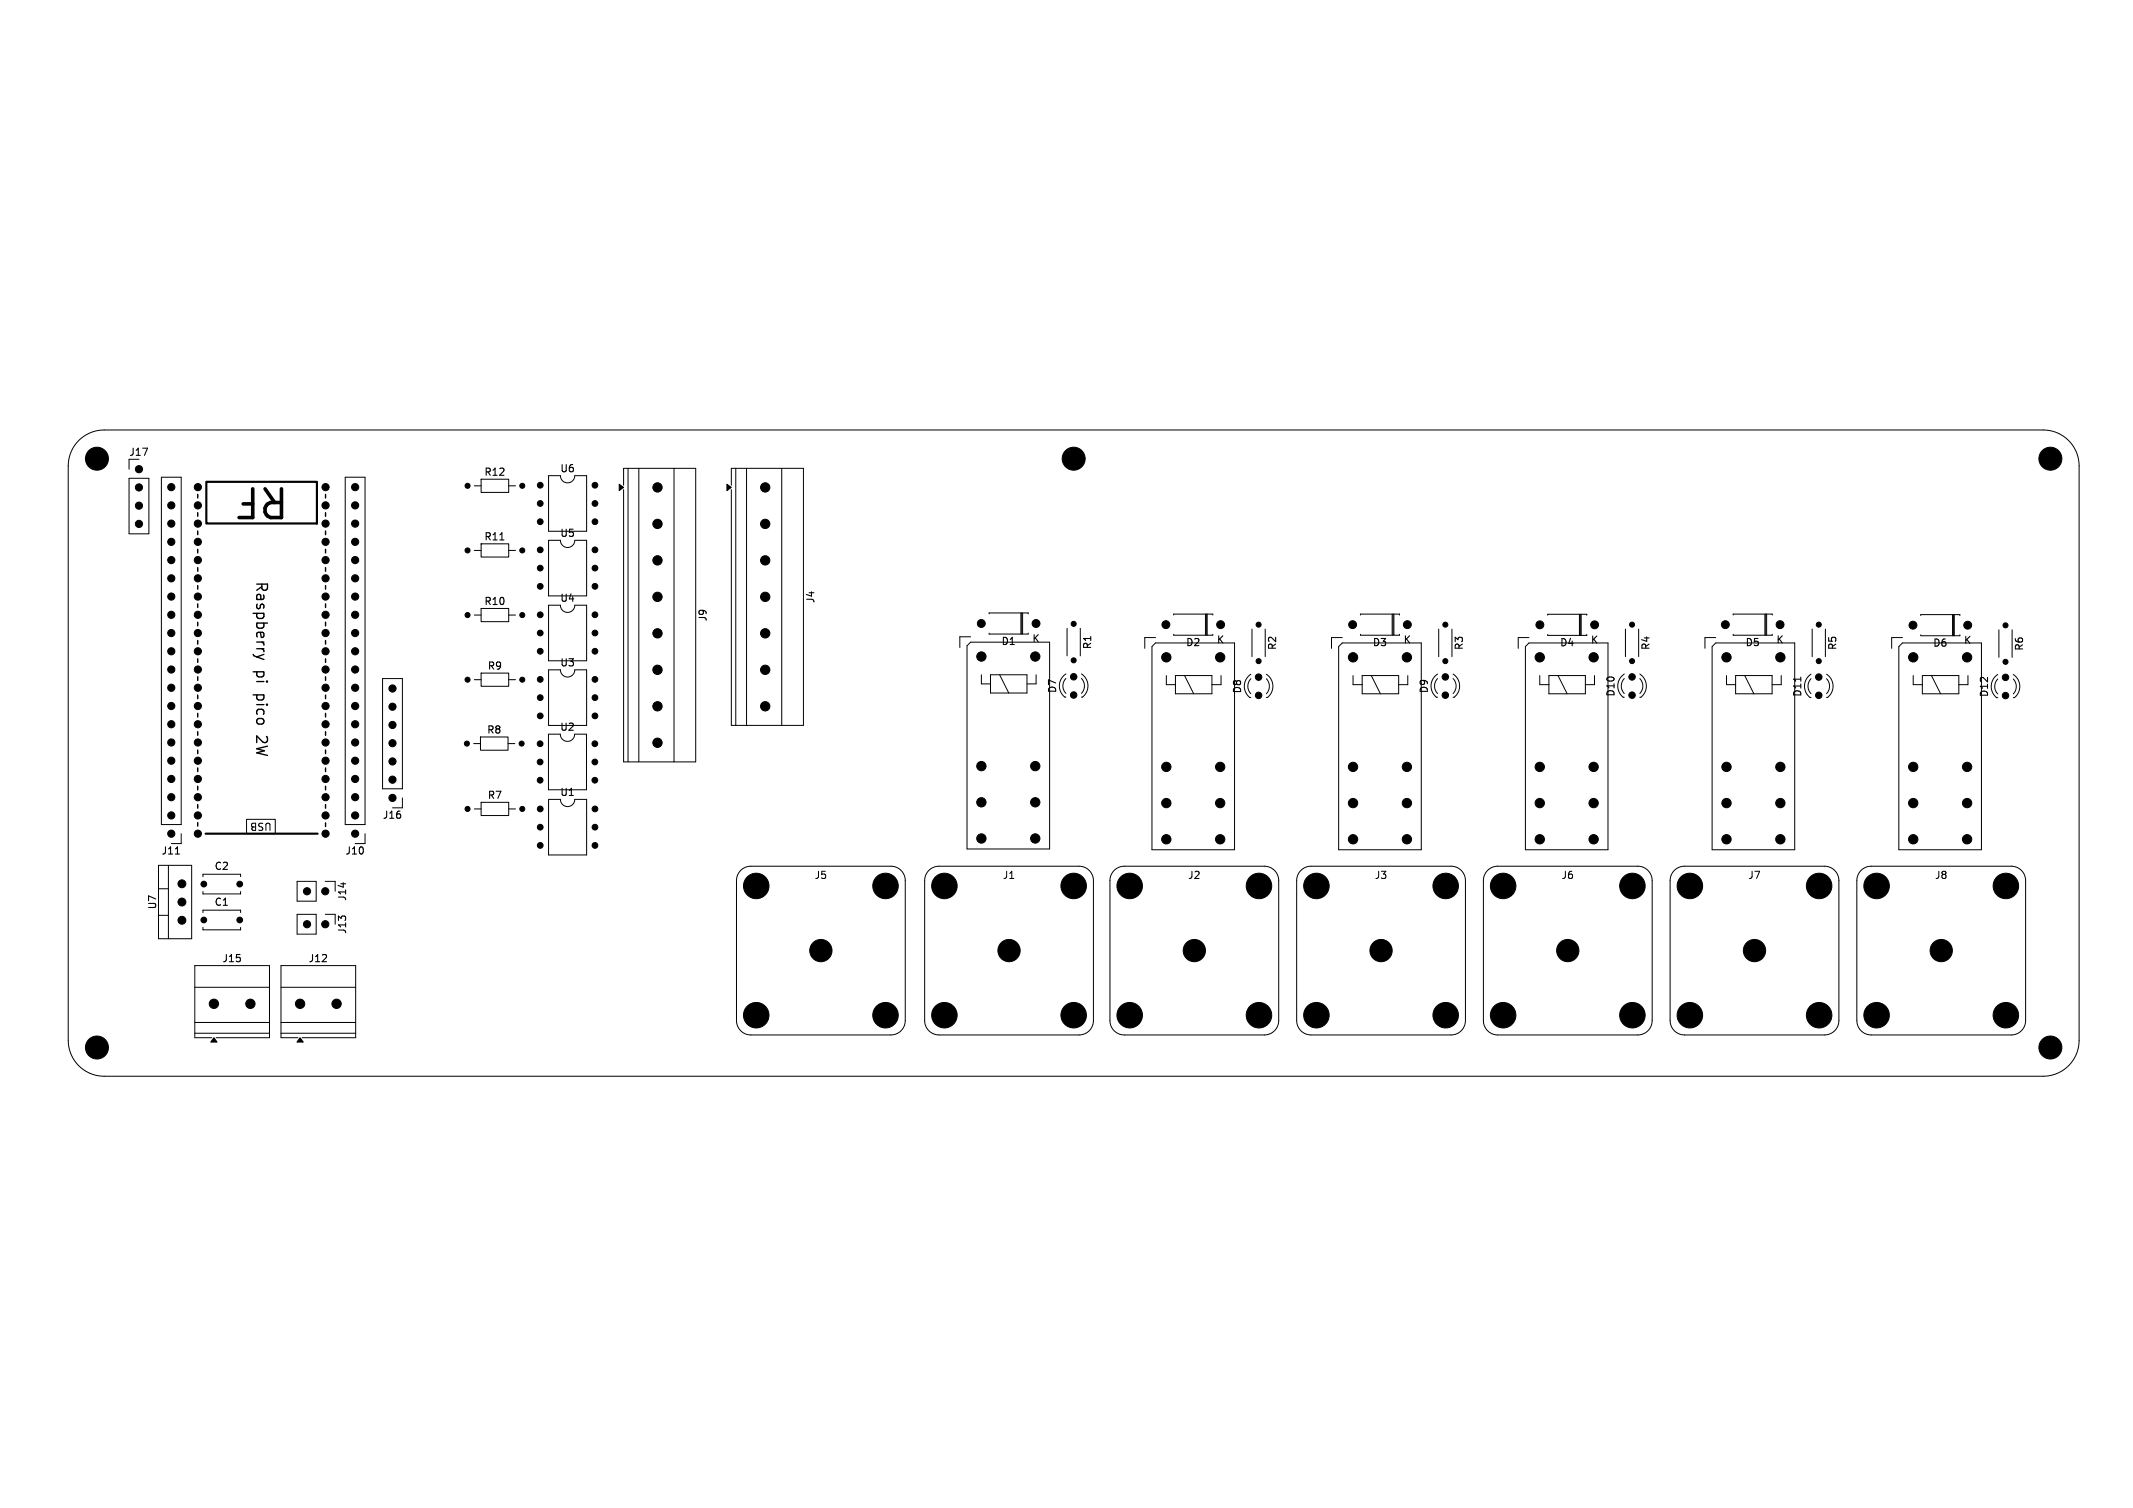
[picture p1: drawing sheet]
<svg xmlns="http://www.w3.org/2000/svg" width="297mm" height="210mm" viewBox="0 0 297 210" stroke-linecap="round" stroke-linejoin="round" font-family="sans-serif">
<defs><g id="words">
<text font-size="5.6" x="40.5" y="67.2" transform="rotate(-180 40.5 67.2)">RF</text>
<g font-size="2.1">
<text x="35.4" y="80.9" transform="rotate(90 35.4 80.9)">Raspberry</text>
<text x="35.4" y="93.3" transform="rotate(90 35.4 93.3)">pi</text>
<text x="35.4" y="96.8" transform="rotate(90 35.4 96.8)">pico</text>
<text x="35.4" y="102.9" transform="rotate(90 35.4 102.9)">2W</text>
</g>
<g font-size="1.4">
<text x="17.9" y="63.7">J17</text>
<text x="77.9" y="66">U6</text>
<text x="67.3" y="66.5">R12</text>
<text x="67.3" y="75.5">R11</text>
<text x="77.9" y="75">U5</text>
<text x="67.3" y="84.5">R10</text>
<text x="77.9" y="84">U4</text>
<text x="98.6" y="86.6" transform="rotate(-90 98.6 86.6)">J9</text>
<text x="113.6" y="84.1" transform="rotate(-90 113.6 84.1)">J4</text>
<text x="143.6" y="89.7">K</text>
<text x="169.3" y="89.8">K</text>
<text x="195.3" y="89.8">K</text>
<text x="221.4" y="89.8">K</text>
<text x="247.2" y="89.8">K</text>
<text x="273.4" y="89.9">K</text>
<text x="67.8" y="93.5">R9</text>
<text x="77.9" y="93">U3</text>
<text x="139.3" y="90">D1</text>
<text x="152.1" y="90.5" transform="rotate(-90 152.1 90.5)">R1</text>
<text x="165" y="90.2">D2</text>
<text x="177.9" y="90.6" transform="rotate(-90 177.9 90.6)">R2</text>
<text x="191" y="90.2">D3</text>
<text x="203.9" y="90.6" transform="rotate(-90 203.9 90.6)">R3</text>
<text x="217.1" y="90.2">D4</text>
<text x="229.9" y="90.6" transform="rotate(-90 229.9 90.6)">R4</text>
<text x="242.9" y="90.2">D5</text>
<text x="255.9" y="90.6" transform="rotate(-90 255.9 90.6)">R5</text>
<text x="269.1" y="90.3">D6</text>
<text x="281.9" y="90.7" transform="rotate(-90 281.9 90.7)">R6</text>
<text x="77.9" y="102">U2</text>
<text x="147.3" y="96.6" transform="rotate(-90 147.3 96.6)">D7</text>
<text x="173" y="96.7" transform="rotate(-90 173 96.7)">D8</text>
<text x="199" y="96.6" transform="rotate(-90 199 96.6)">D9</text>
<text x="225" y="97.1" transform="rotate(-90 225 97.1)">D10</text>
<text x="251" y="97.1" transform="rotate(-90 251 97.1)">D11</text>
<text x="277" y="97.2" transform="rotate(-90 277 97.2)">D12</text>
<text x="67.7" y="102.4">R8</text>
<text x="67.8" y="111.5">R7</text>
<text x="77.9" y="111.1">U1</text>
<text x="22.4" y="119.2">J11</text>
<text x="37.9" y="114.4" transform="rotate(-180 37.9 114.4)">USB</text>
<text x="48" y="119.2">J10</text>
<text x="53.2" y="114.2">J16</text>
<text x="29.8" y="121.3">C2</text>
<text x="48.4" y="125.6" transform="rotate(-90 48.4 125.6)">J14</text>
<text x="113.4" y="122.5">J5</text>
<text x="139.6" y="122.5">J1</text>
<text x="165.4" y="122.5">J2</text>
<text x="191.4" y="122.5">J3</text>
<text x="217.4" y="122.5">J6</text>
<text x="243.4" y="122.5">J7</text>
<text x="269.4" y="122.5">J8</text>
<text x="22" y="126.7" transform="rotate(-90 22 126.7)">U7</text>
<text x="29.8" y="126.3">C1</text>
<text x="48.4" y="130.2" transform="rotate(-90 48.4 130.2)">J13</text>
<text x="30.9" y="134.2">J15</text>
<text x="42.9" y="134.2">J12</text>
</g>
</g></defs>
<path d="M35.2 91.1l.2 .2 .3 .2M35.7 91.5l1 .3M36.7 91.1l-1 .4" fill="none" stroke="#000" stroke-width=".19"/>
<path d="M69.6 75.2h.6M250.7 94.3v.6M24.4 118.9h.6" fill="none" stroke="#000" stroke-width=".15"/>
<g fill="none" stroke="#000" stroke-width=".14">
<path d="M11 61.3a5 5 0 0 1 3.5-1.4h270a5 5 0 0 1 5 5v80a5 5 0 0 1-5 5h-270a5 5 0 0 1-5-5v-80a5 5 0 0 1 1.5-3.6zM18 64v1.3M18 66.6h2.7v7.7h-2.7zM22.5 66.5h2.7v48.3h-2.7zM48.1 66.5h2.7v48.3h-2.7zM66 67.7h1M66 76.7h1M67 66.7h3.8v1.9h-3.8zM67 75.7h3.8v1.9h-3.8zM70.8 67.7h1M70.8 76.7h1M76.4 75.2h1.6a1 1 0 0 0 1 1 1 1 0 0 0 1-1h1.7v7.8h-5.3z"/>
<path d="M76.4 66.2h1.6a1 1 0 0 0 1 1 1 1 0 0 0 1-1h1.7v7.8h-5.3zM86.8 67.6v-2.4h10.1v40.9h-10.1v-37.9M87.4 65.2v40.9M88.9 65.2v40.9M93.9 65.2v40.9M101.8 67.6v-2.4h10.1v35.8h-10.1v-32.8M102.4 65.2v35.8M103.9 65.2v35.8M108.9 65.2v35.8M53.3 94.5h2.7v15.4h-2.7zM66 85.7h1M66 94.7h1"/>
<path d="M67 84.7h3.8v1.9h-3.8zM67 93.7h3.8v1.9h-3.8zM70.8 85.7h1M70.8 94.7h1M76.4 84.3h1.6a1 1 0 0 0 1 1 1 1 0 0 0 1-1h1.7v7.7h-5.3zM76.4 93.3h1.6a1 1 0 0 0 1 1 1 1 0 0 0 1-1h1.7v7.7h-5.3zM135.1 88.7h-1.5v1.5M135.1 89.4h11.1v28.8h-11.5v-28.3zM136.6 94v1.2h1.3M137.7 85.5v-.1h5.5v.1M137.7 88.2v.1h5.5v-.1M137.9 94h5.1v2.5h-5.1z"/>
<path d="M139.2 94l1.3 2.5M142.1 85.4v2.9M142.3 85.4v2.9M142.4 85.4v2.9M144.3 94v1.2h-1.3M148.4 94.5a1.5 1.5 0 0 0 0 2.1M148.4 93.8a1.99 1.99 0 0 0-.1 3.3h.1M148.6 87.5v3.8M150.4 87.5v3.8M150.6 93.8a1.99 1.99 0 0 1 .1 3.3h-.1M150.6 94.5a1.5 1.5 0 0 1 0 2.1M160.4 90l.5-.5h11v28.8h-11.5z"/>
<path d="M160.9 88.8h-1.5v1.5M162.4 94.1v1.3h1.3M163.4 88.3v.2h5.5v-.2M163.4 85.7v-.2h5.5v.2M163.7 94.1h5v2.5h-5zM164.9 94.1l1.3 2.5M167.9 85.5v3M168 85.5v3M168.1 85.5v3M170 94.1v1.3h-1.3M174.2 94.5a1.5 1.5 0 0 0 0 2.1M174.2 93.9a1.99 1.99 0 0 0-.2 3.2h.2"/>
<path d="M174.3 87.6v3.9M176.2 87.6v3.9M176.3 93.9a1.99 1.99 0 0 1 .2 3.2h-.2M176.3 94.5a1.5 1.5 0 0 1 0 2.1M186.9 88.8h-1.5v1.5M186.9 89.5h11v28.8h-11.5v-28.3zM188.4 94.1v1.3h1.3M189.4 88.3v.2h5.5v-.2M189.4 85.7v-.2h5.5v.2M189.7 94.1h5v2.5h-5zM190.9 94.1l1.3 2.5M193.8 85.5v3"/>
<path d="M194 85.5v3M194.1 85.5v3M196 94.1v1.3h-1.3M200.2 93.9a1.99 1.99 0 0 0-.2 3.2h.2M200.2 94.5a1.5 1.5 0 0 0 0 2.1M200.3 87.6v3.9M202.2 87.6v3.9M202.3 94.5a1.5 1.5 0 0 1 0 2.1M202.3 93.9a1.99 1.99 0 0 1 .2 3.2h-.2M212.9 88.8h-1.5v1.5M212.9 89.5h11v28.8h-11.5v-28.3zM214.4 94.1v1.3h1.3"/>
<path d="M215.5 85.7v-.2h5.4v.2M215.5 88.4v.1h5.4v-.1M215.7 94.1h5v2.5h-5zM216.9 94.1l1.3 2.5M219.9 85.5v3M220 85.5v3M220.2 85.5v3M222 94.1v1.3h-1.3M226.2 93.9a1.99 1.99 0 0 0-.2 3.2h.2M226.2 94.5a1.5 1.5 0 0 0 0 2.1M226.3 87.6v3.9M228.2 87.6v3.9"/>
<path d="M228.3 94.5a1.5 1.5 0 0 1 0 2.1M228.3 93.9a1.99 1.99 0 0 1 .2 3.2h-.2M238.9 88.8h-1.5v1.5M238.9 89.5h11v28.8h-11.5v-28.3zM240.4 94.1v1.3h1.3M241.3 88.3v.2h5.5v-.2M241.3 85.7v-.2h5.5v.2M241.7 94.1h5.1v2.5h-5.1zM242.9 94.1l1.3 2.5M245.7 85.5v3M245.9 85.5v3M246 85.5v3"/>
<path d="M248 94.1v1.3h-1.2M252.2 93.9a1.99 1.99 0 0 0-.2 3.2h.2M252.2 94.5a1.5 1.5 0 0 0 0 2.1M252.3 87.6v3.9M254.2 87.6v3.9M254.3 94.5a1.5 1.5 0 0 1 0 2.1M254.3 93.9a1.99 1.99 0 0 1 .2 3.2h-.2M264.9 88.8h-1.5v1.5M264.9 89.5h11v28.8h-11.5v-28.3zM266.4 94.1v1.3h1.3M267.5 88.4v.1h5.4v-.1M267.5 85.7v-.1h5.4v.1"/>
<path d="M267.7 94.1h5v2.5h-5zM268.9 94.1l1.3 2.5M271.9 85.6v2.9M272 85.6v2.9M272.1 85.6v2.9M274 94.1v1.3h-1.3M278.2 93.9a1.99 1.99 0 0 0-.2 3.3h.2M278.2 94.6a1.49 1.49 0 0 0 0 2M278.3 87.7v3.9M280.2 87.7v3.9M280.3 94.6a1.5 1.5 0 0 1 0 2M280.3 93.9a1.99 1.99 0 0 1 .2 3.3"/>
<path d="M280.3 97.2h.2M25.2 116.1v1.4h-1.4M34.3 114.1h4v2h-4zM50.8 116.1v1.4h-1.4M56 111.1v1.4h-1.4M66 103.6h.9M66 112.7h1M66.9 102.6h3.8v1.9h-3.8zM67 111.7h3.8v1.9h-3.8zM70.7 103.6h1M70.8 112.7h1M76.4 102.2h1.6a1 1 0 0 0 1 1 1 1 0 0 0 1-1h1.7v7.8h-5.3z"/>
<path d="M76.4 111.3h1.6a1 1 0 0 0 1 1 1 1 0 0 0 1-1h1.7v7.8h-5.3zM22.1 120.5h4.6v10.2h-4.6zM22.1 127.5h1.3M22.1 123.8h1.3M23.4 120.5v10.2M27.1 137.5h10.4M28.3 122.1v-.3h5.2v.3M28.3 124.2v.3h5.2v-.3M28.3 127.1v-.3h5.2v.3M28.3 129.2v.3h5.2v-.3M39.1 137.5h10.4M41.4 122.7h2.6v2.8h-2.6z"/>
<path d="M41.4 127.3h2.6v2.8h-2.6zM45.3 122.7h1.4v1.4M45.3 127.3h1.4v1.4M103.1 121.2a2 2 0 0 1 1.4-.6h19.6a2 2 0 0 1 1.9 2l.1 19.5a2 2 0 0 1-2.1 2h-19.5a2 2 0 0 1-2-2v-19.5a2 2 0 0 1 .6-1.4zM129.3 121.2a2 2 0 0 1 1.5-.6h19.4a2 2 0 0 1 2 2v19.5a2 2 0 0 1-2 2h-19.4a2 2 0 0 1-2.1-2l.1-19.5a2 2 0 0 1 .5-1.4zM155.1 121.2a2 2 0 0 1 1.5-.6h19.4a2 2 0 0 1 2 2v19.5a2 2 0 0 1-2 2h-19.4a2 2 0 0 1-2.1-2l.1-19.5a2 2 0 0 1 .5-1.4zM181.1 121.2a2 2 0 0 1 1.5-.6h19.4a2 2 0 0 1 2.1 2l-.1 19.5a2 2 0 0 1-2 2h-19.4a2 2 0 0 1-2-2v-19.5a2 2 0 0 1 .5-1.4zM207.1 121.2a2 2 0 0 1 1.4-.6h19.6a2 2 0 0 1 1.9 2l.1 19.5a2 2 0 0 1-2.1 2h-19.5a2 2 0 0 1-2-2v-19.5a2 2 0 0 1 .6-1.4zM233.1 121.2a2 2 0 0 1 1.4-.6h19.6a2 2 0 0 1 1.9 2v19.5a2 2 0 0 1-1.9 2h-19.6a2 2 0 0 1-2-2v-19.5a2 2 0 0 1 .6-1.4zM259.1 121.2a2 2 0 0 1 1.5-.6h19.5a2 2 0 0 1 1.9 2v19.5a2 2 0 0 1-2 2h-19.4a2 2 0 0 1-2.1-2v-19.5a2.01 2.01 0 0 1 .6-1.4zM27.1 142.4h10.4M27.1 143.9h10.4"/>
<path d="M29.5 144.5h-2.4v-10h10.4v10h-7.4M39.1 142.4h10.4M39.1 143.9h10.4M41.5 144.5h-2.4v-10h10.4v10h-7.4"/>
</g>
<g fill="none" stroke="#000" stroke-width=".2">
<path d="M27.5 68.9v.5M27.5 71.4v.5M27.5 74v.5M27.5 76.5v.5M27.5 79.1v.5M45.3 68.9v.5M45.3 71.4v.5M45.3 74v.5M45.3 76.5v.5M45.3 79.1v.5M27.5 81.6v.5M27.5 84.1v.5"/>
<path d="M27.5 86.7v.5M27.5 89.2v.5M27.5 91.8v.5M27.5 94.3v.5M27.5 96.8v.5M27.5 99.4v.5M45.3 81.6v.5M45.3 84.1v.5M45.3 86.7v.5M45.3 89.2v.5M45.3 91.8v.5M45.3 94.3v.5"/>
<path d="M45.3 96.8v.5M45.3 99.4v.5M27.5 101.9v.5M27.5 104.5v.5M27.5 107v.5M27.5 109.5v.5M27.5 112.1v.5M27.5 114.6v.5M45.3 101.9v.5M45.3 104.5v.5M45.3 107v.5M45.3 109.5v.5"/>
<path d="M45.3 112.1v.5M45.3 114.6v.5"/>
</g>
<path d="M28.7 67.1h15.4v5.8h-15.4zM28.6 116.1h15.6" fill="none" stroke="#000" stroke-width=".3"/>
<g fill="#000" stroke="#000" stroke-width=".14">
<path d="M86.2 67.4l.6 .5-.6 .4zM101.2 67.4l.6 .5-.6 .4zM29.8 144.5l.4 .6h-.9zM41.8 144.5l.4 .6h-.9z"/>
<circle cx="13.5" cy="63.9" r="1.6"/>
<circle cx="19.3" cy="65.3" r=".5"/>
<circle cx="19.3" cy="70.4" r=".5"/>
<circle cx="19.3" cy="73" r=".5"/>
<circle cx="19.3" cy="67.9" r=".5"/>
<circle cx="23.8" cy="75.5" r=".5"/>
<circle cx="23.8" cy="78" r=".5"/>
<circle cx="23.8" cy="70.4" r=".5"/>
<circle cx="23.8" cy="72.9" r=".5"/>
<circle cx="23.8" cy="67.8" r=".5"/>
<circle cx="27.6" cy="70.4" r=".5"/>
<circle cx="27.6" cy="72.9" r=".5"/>
<circle cx="27.6" cy="75.5" r=".5"/>
<circle cx="27.6" cy="78" r=".5"/>
<circle cx="27.6" cy="67.8" r=".5"/>
<circle cx="45.3" cy="72.9" r=".5"/>
<circle cx="45.3" cy="75.5" r=".5"/>
<circle cx="45.3" cy="70.4" r=".5"/>
<circle cx="45.3" cy="67.8" r=".5"/>
<circle cx="45.3" cy="78" r=".5"/>
<circle cx="49.5" cy="67.8" r=".5"/>
<circle cx="49.5" cy="72.9" r=".5"/>
<circle cx="49.5" cy="70.4" r=".5"/>
<circle cx="49.5" cy="75.5" r=".5"/>
<circle cx="49.5" cy="78" r=".5"/>
<circle cx="65.1" cy="76.7" r=".35"/>
<circle cx="65.1" cy="67.7" r=".35"/>
<circle cx="72.7" cy="76.7" r=".35"/>
<circle cx="72.7" cy="67.7" r=".35"/>
<circle cx="75.2" cy="72.7" r=".4"/>
<circle cx="75.2" cy="70.1" r=".4"/>
<circle cx="75.2" cy="76.6" r=".4"/>
<circle cx="75.2" cy="79.1" r=".4"/>
<circle cx="75.2" cy="67.6" r=".4"/>
<circle cx="82.8" cy="79.1" r=".4"/>
<circle cx="82.8" cy="67.6" r=".4"/>
<circle cx="82.8" cy="76.6" r=".4"/>
<circle cx="82.8" cy="70.1" r=".4"/>
<circle cx="82.8" cy="72.7" r=".4"/>
<circle cx="91.5" cy="67.9" r=".65"/>
<circle cx="91.5" cy="73" r=".65"/>
<circle cx="91.5" cy="78" r=".65"/>
<circle cx="106.5" cy="78" r=".65"/>
<circle cx="106.5" cy="67.9" r=".65"/>
<circle cx="106.5" cy="73" r=".65"/>
<circle cx="149.5" cy="63.9" r="1.6"/>
<circle cx="285.5" cy="63.9" r="1.6"/>
<circle cx="23.8" cy="93.2" r=".5"/>
<circle cx="23.8" cy="88.2" r=".5"/>
<circle cx="23.8" cy="98.3" r=".5"/>
<circle cx="23.8" cy="85.6" r=".5"/>
<circle cx="23.8" cy="95.8" r=".5"/>
<circle cx="23.8" cy="90.7" r=".5"/>
<circle cx="23.8" cy="80.5" r=".5"/>
<circle cx="23.8" cy="83.1" r=".5"/>
<circle cx="27.6" cy="93.2" r=".5"/>
<circle cx="27.6" cy="98.3" r=".5"/>
<circle cx="27.6" cy="85.6" r=".5"/>
<circle cx="27.6" cy="88.2" r=".5"/>
<circle cx="27.6" cy="80.5" r=".5"/>
<circle cx="27.6" cy="83.1" r=".5"/>
<circle cx="27.6" cy="90.7" r=".5"/>
<circle cx="27.6" cy="95.8" r=".5"/>
<circle cx="45.3" cy="85.6" r=".5"/>
<circle cx="45.3" cy="95.8" r=".5"/>
<circle cx="45.3" cy="93.2" r=".5"/>
<circle cx="45.3" cy="90.7" r=".5"/>
<circle cx="45.3" cy="98.3" r=".5"/>
<circle cx="45.3" cy="80.5" r=".5"/>
<circle cx="45.3" cy="83.1" r=".5"/>
<circle cx="45.3" cy="88.2" r=".5"/>
<circle cx="49.5" cy="95.8" r=".5"/>
<circle cx="49.5" cy="83.1" r=".5"/>
<circle cx="49.5" cy="98.3" r=".5"/>
<circle cx="49.5" cy="88.2" r=".5"/>
<circle cx="49.5" cy="93.2" r=".5"/>
<circle cx="49.5" cy="90.7" r=".5"/>
<circle cx="49.5" cy="80.5" r=".5"/>
<circle cx="49.5" cy="85.6" r=".5"/>
<circle cx="54.6" cy="98.4" r=".5"/>
<circle cx="54.6" cy="95.9" r=".5"/>
<circle cx="65.1" cy="94.7" r=".35"/>
<circle cx="65.1" cy="85.7" r=".35"/>
<circle cx="72.7" cy="94.7" r=".35"/>
<circle cx="72.7" cy="85.7" r=".35"/>
<circle cx="75.2" cy="81.7" r=".4"/>
<circle cx="75.2" cy="94.6" r=".4"/>
<circle cx="75.2" cy="99.7" r=".4"/>
<circle cx="75.2" cy="97.2" r=".4"/>
<circle cx="75.2" cy="88.2" r=".4"/>
<circle cx="75.2" cy="90.7" r=".4"/>
<circle cx="75.2" cy="85.6" r=".4"/>
<circle cx="82.8" cy="81.7" r=".4"/>
<circle cx="82.8" cy="99.7" r=".4"/>
<circle cx="82.8" cy="94.6" r=".4"/>
<circle cx="82.8" cy="97.2" r=".4"/>
<circle cx="82.8" cy="90.7" r=".4"/>
<circle cx="82.8" cy="85.6" r=".4"/>
<circle cx="82.8" cy="88.2" r=".4"/>
<circle cx="91.5" cy="93.3" r=".65"/>
<circle cx="91.5" cy="88.2" r=".65"/>
<circle cx="91.5" cy="83.1" r=".65"/>
<circle cx="91.5" cy="98.4" r=".65"/>
<circle cx="106.5" cy="83.1" r=".65"/>
<circle cx="106.5" cy="98.4" r=".65"/>
<circle cx="106.5" cy="93.3" r=".65"/>
<circle cx="106.5" cy="88.2" r=".65"/>
<circle cx="136.6" cy="86.8" r=".55"/>
<circle cx="136.6" cy="91.4" r=".65"/>
<circle cx="144.2" cy="91.4" r=".65"/>
<circle cx="144.3" cy="86.8" r=".55"/>
<circle cx="149.5" cy="94.3" r=".45"/>
<circle cx="149.5" cy="96.8" r=".45"/>
<circle cx="149.5" cy="86.9" r=".35"/>
<circle cx="149.5" cy="92" r=".35"/>
<circle cx="162.3" cy="87" r=".55"/>
<circle cx="162.4" cy="91.5" r=".65"/>
<circle cx="169.9" cy="91.5" r=".65"/>
<circle cx="170" cy="87" r=".55"/>
<circle cx="175.2" cy="94.3" r=".45"/>
<circle cx="175.2" cy="96.8" r=".45"/>
<circle cx="175.3" cy="92.1" r=".35"/>
<circle cx="175.3" cy="87" r=".35"/>
<circle cx="188.3" cy="87" r=".55"/>
<circle cx="188.4" cy="91.5" r=".65"/>
<circle cx="195.9" cy="91.5" r=".65"/>
<circle cx="196" cy="87" r=".55"/>
<circle cx="201.2" cy="94.3" r=".45"/>
<circle cx="201.2" cy="96.8" r=".45"/>
<circle cx="201.3" cy="92.1" r=".35"/>
<circle cx="201.3" cy="87" r=".35"/>
<circle cx="214.4" cy="91.5" r=".65"/>
<circle cx="214.4" cy="87" r=".55"/>
<circle cx="221.9" cy="91.5" r=".65"/>
<circle cx="222" cy="87" r=".55"/>
<circle cx="227.2" cy="96.8" r=".45"/>
<circle cx="227.2" cy="94.3" r=".45"/>
<circle cx="227.2" cy="87" r=".35"/>
<circle cx="227.2" cy="92.1" r=".35"/>
<circle cx="240.2" cy="87" r=".55"/>
<circle cx="240.4" cy="91.5" r=".65"/>
<circle cx="247.9" cy="87" r=".55"/>
<circle cx="247.9" cy="91.5" r=".65"/>
<circle cx="253.2" cy="87" r=".35"/>
<circle cx="253.2" cy="92.1" r=".35"/>
<circle cx="253.3" cy="94.3" r=".45"/>
<circle cx="253.3" cy="96.8" r=".45"/>
<circle cx="266.4" cy="87.1" r=".55"/>
<circle cx="266.4" cy="91.5" r=".65"/>
<circle cx="273.9" cy="91.5" r=".65"/>
<circle cx="274" cy="87.1" r=".55"/>
<circle cx="279.2" cy="92.2" r=".35"/>
<circle cx="279.2" cy="87.1" r=".35"/>
<circle cx="279.3" cy="96.9" r=".45"/>
<circle cx="279.3" cy="94.3" r=".45"/>
<circle cx="23.8" cy="105.9" r=".5"/>
<circle cx="23.8" cy="116.1" r=".5"/>
<circle cx="23.8" cy="113.6" r=".5"/>
<circle cx="23.8" cy="108.5" r=".5"/>
<circle cx="23.8" cy="103.4" r=".5"/>
<circle cx="23.8" cy="111" r=".5"/>
<circle cx="23.8" cy="100.9" r=".5"/>
<circle cx="27.6" cy="105.9" r=".5"/>
<circle cx="27.6" cy="116.1" r=".5"/>
<circle cx="27.6" cy="108.5" r=".5"/>
<circle cx="27.6" cy="113.6" r=".5"/>
<circle cx="27.6" cy="111" r=".5"/>
<circle cx="27.6" cy="100.9" r=".5"/>
<circle cx="27.6" cy="103.4" r=".5"/>
<circle cx="45.3" cy="108.5" r=".5"/>
<circle cx="45.3" cy="103.4" r=".5"/>
<circle cx="45.3" cy="105.9" r=".5"/>
<circle cx="45.3" cy="113.6" r=".5"/>
<circle cx="45.3" cy="111" r=".5"/>
<circle cx="45.3" cy="116.1" r=".5"/>
<circle cx="45.3" cy="100.9" r=".5"/>
<circle cx="49.5" cy="105.9" r=".5"/>
<circle cx="49.5" cy="103.4" r=".5"/>
<circle cx="49.5" cy="116.1" r=".5"/>
<circle cx="49.5" cy="111" r=".5"/>
<circle cx="49.5" cy="108.5" r=".5"/>
<circle cx="49.5" cy="100.9" r=".5"/>
<circle cx="49.5" cy="113.6" r=".5"/>
<circle cx="54.6" cy="111.1" r=".5"/>
<circle cx="54.6" cy="108.6" r=".5"/>
<circle cx="54.6" cy="106" r=".5"/>
<circle cx="54.6" cy="101" r=".5"/>
<circle cx="54.6" cy="103.5" r=".5"/>
<circle cx="65" cy="103.6" r=".35"/>
<circle cx="65.1" cy="112.7" r=".35"/>
<circle cx="72.6" cy="103.6" r=".35"/>
<circle cx="72.7" cy="112.7" r=".35"/>
<circle cx="75.2" cy="106.1" r=".4"/>
<circle cx="75.2" cy="108.7" r=".4"/>
<circle cx="75.2" cy="103.6" r=".4"/>
<circle cx="75.2" cy="115.2" r=".4"/>
<circle cx="75.2" cy="112.7" r=".4"/>
<circle cx="75.2" cy="117.7" r=".4"/>
<circle cx="82.8" cy="108.7" r=".4"/>
<circle cx="82.8" cy="106.1" r=".4"/>
<circle cx="82.8" cy="103.6" r=".4"/>
<circle cx="82.8" cy="115.2" r=".4"/>
<circle cx="82.8" cy="112.7" r=".4"/>
<circle cx="82.8" cy="117.7" r=".4"/>
<circle cx="91.5" cy="103.4" r=".65"/>
<circle cx="136.6" cy="111.7" r=".65"/>
<circle cx="136.6" cy="106.7" r=".65"/>
<circle cx="136.6" cy="116.8" r=".65"/>
<circle cx="144.2" cy="111.7" r=".65"/>
<circle cx="144.2" cy="106.7" r=".65"/>
<circle cx="144.2" cy="116.8" r=".65"/>
<circle cx="162.4" cy="111.8" r=".65"/>
<circle cx="162.4" cy="106.8" r=".65"/>
<circle cx="162.4" cy="116.9" r=".65"/>
<circle cx="169.9" cy="111.8" r=".65"/>
<circle cx="169.9" cy="106.8" r=".65"/>
<circle cx="169.9" cy="116.9" r=".65"/>
<circle cx="188.4" cy="111.8" r=".65"/>
<circle cx="188.4" cy="106.8" r=".65"/>
<circle cx="188.4" cy="116.9" r=".65"/>
<circle cx="195.9" cy="111.8" r=".65"/>
<circle cx="195.9" cy="106.8" r=".65"/>
<circle cx="195.9" cy="116.9" r=".65"/>
<circle cx="214.4" cy="111.8" r=".65"/>
<circle cx="214.4" cy="106.8" r=".65"/>
<circle cx="214.4" cy="116.9" r=".65"/>
<circle cx="221.9" cy="111.8" r=".65"/>
<circle cx="221.9" cy="106.8" r=".65"/>
<circle cx="221.9" cy="116.9" r=".65"/>
<circle cx="240.4" cy="111.8" r=".65"/>
<circle cx="240.4" cy="106.8" r=".65"/>
<circle cx="240.4" cy="116.9" r=".65"/>
<circle cx="247.9" cy="111.8" r=".65"/>
<circle cx="247.9" cy="106.8" r=".65"/>
<circle cx="247.9" cy="116.9" r=".65"/>
<circle cx="266.4" cy="111.8" r=".65"/>
<circle cx="266.4" cy="106.8" r=".65"/>
<circle cx="266.4" cy="116.9" r=".65"/>
<circle cx="273.9" cy="111.8" r=".65"/>
<circle cx="273.9" cy="106.8" r=".65"/>
<circle cx="273.9" cy="116.9" r=".65"/>
<circle cx="25.3" cy="123.1" r=".55"/>
<circle cx="25.3" cy="128.2" r=".55"/>
<circle cx="25.3" cy="125.6" r=".55"/>
<circle cx="28.4" cy="123.1" r=".4"/>
<circle cx="28.4" cy="128.1" r=".4"/>
<circle cx="29.8" cy="139.8" r=".65"/>
<circle cx="33.4" cy="123.1" r=".4"/>
<circle cx="33.4" cy="128.1" r=".4"/>
<circle cx="34.9" cy="139.8" r=".65"/>
<circle cx="41.8" cy="139.8" r=".65"/>
<circle cx="42.8" cy="128.7" r=".5"/>
<circle cx="42.8" cy="124.1" r=".5"/>
<circle cx="45.3" cy="128.7" r=".5"/>
<circle cx="45.3" cy="124.1" r=".5"/>
<circle cx="46.9" cy="139.8" r=".65"/>
<circle cx="105.3" cy="123.4" r="1.77"/>
<circle cx="114.3" cy="132.4" r="1.55"/>
<circle cx="123.3" cy="123.4" r="1.77"/>
<circle cx="131.5" cy="123.4" r="1.77"/>
<circle cx="140.5" cy="132.4" r="1.55"/>
<circle cx="149.5" cy="123.4" r="1.77"/>
<circle cx="157.3" cy="123.4" r="1.77"/>
<circle cx="166.3" cy="132.4" r="1.55"/>
<circle cx="175.3" cy="123.4" r="1.77"/>
<circle cx="183.3" cy="123.4" r="1.77"/>
<circle cx="192.3" cy="132.4" r="1.55"/>
<circle cx="201.3" cy="123.4" r="1.77"/>
<circle cx="209.3" cy="123.4" r="1.77"/>
<circle cx="218.3" cy="132.4" r="1.55"/>
<circle cx="227.3" cy="123.4" r="1.77"/>
<circle cx="235.3" cy="123.4" r="1.77"/>
<circle cx="244.3" cy="132.4" r="1.55"/>
<circle cx="253.3" cy="123.4" r="1.77"/>
<circle cx="261.3" cy="123.4" r="1.78"/>
<circle cx="270.3" cy="132.4" r="1.55"/>
<circle cx="279.3" cy="123.4" r="1.77"/>
<circle cx="13.5" cy="145.9" r="1.6"/>
<circle cx="105.3" cy="141.4" r="1.77"/>
<circle cx="123.3" cy="141.4" r="1.77"/>
<circle cx="131.5" cy="141.4" r="1.77"/>
<circle cx="149.5" cy="141.4" r="1.77"/>
<circle cx="157.3" cy="141.4" r="1.77"/>
<circle cx="175.3" cy="141.4" r="1.77"/>
<circle cx="183.3" cy="141.4" r="1.77"/>
<circle cx="201.3" cy="141.4" r="1.77"/>
<circle cx="209.3" cy="141.4" r="1.77"/>
<circle cx="227.3" cy="141.4" r="1.77"/>
<circle cx="235.3" cy="141.4" r="1.77"/>
<circle cx="253.3" cy="141.4" r="1.77"/>
<circle cx="261.3" cy="141.4" r="1.78"/>
<circle cx="279.3" cy="141.4" r="1.77"/>
<circle cx="285.5" cy="145.9" r="1.6"/>
</g>
<use href="#words"/>
</svg>
